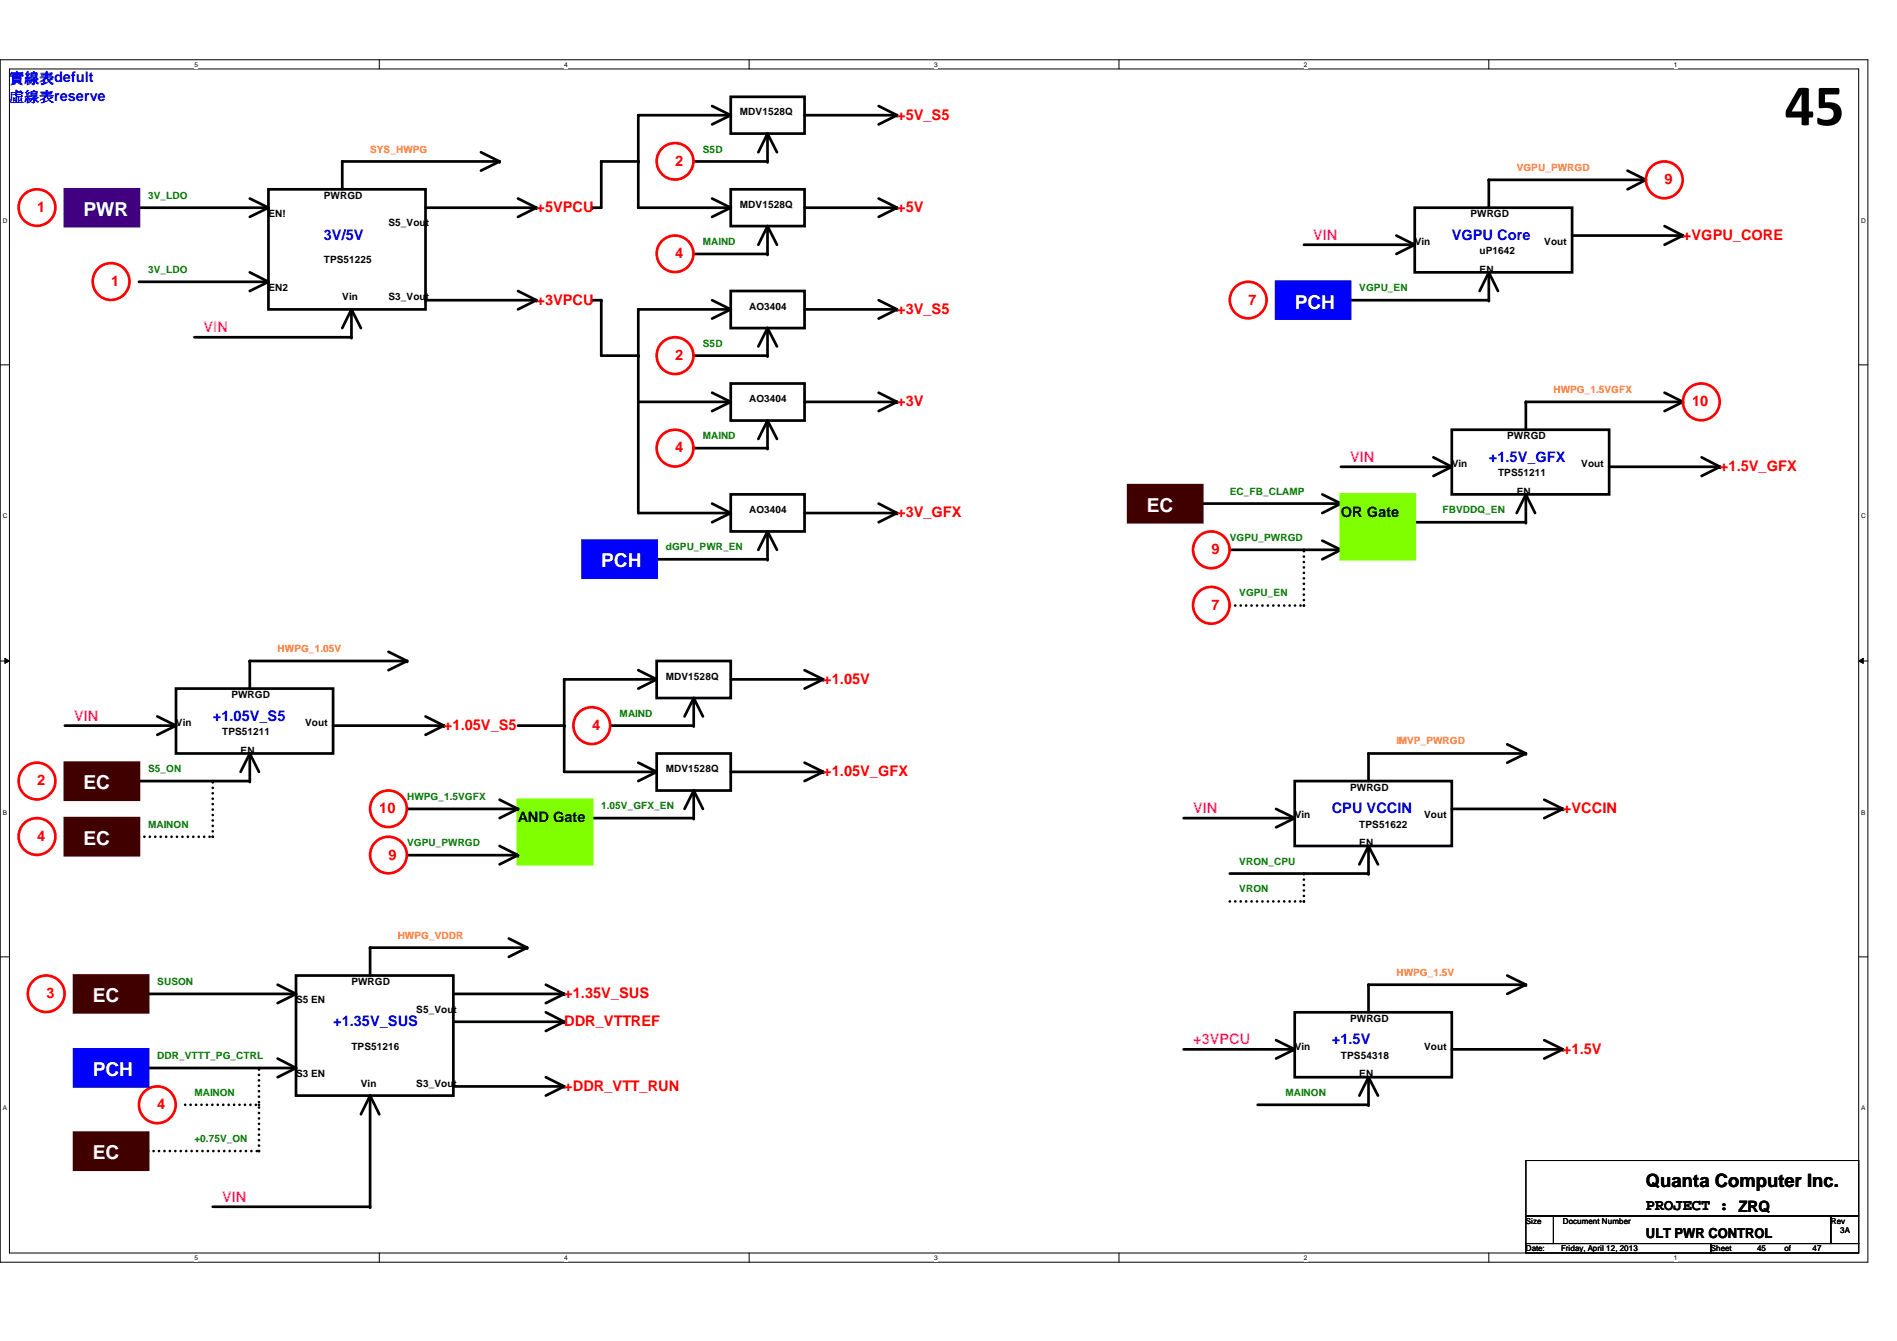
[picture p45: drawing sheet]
<svg xmlns="http://www.w3.org/2000/svg" width="297mm" height="210mm" viewBox="0 0 297 210" stroke-linecap="round" stroke-linejoin="round" font-family="sans-serif">
<defs><g id="words">
<text font-size="9.2" x="279.4" y="19.6">45</text>
<g font-size="3" fill="#fff">
<text x="13.1" y="33.8">PWR</text>
<text x="202.7" y="48.3">PCH</text>
<text x="179.6" y="80.1">EC</text>
<text x="94.1" y="88.8">PCH</text>
<text x="13.1" y="123.6">EC</text>
<text x="13.1" y="132.2">EC</text>
<text x="14.5" y="156.9">EC</text>
<text x="14.5" y="168.4">PCH</text>
<text x="14.5" y="181.5">EC</text>
</g>
<text font-size="2.9" x="257.7" y="185.8">Quanta Computer Inc.</text>
<text font-size="2.5" x="257.7" y="189.4">PROJECT : ZRQ</text>
<g font-size="2.3" fill="#00f">
<text x="1.5" y="13">實實實defult</text>
<text x="1.5" y="15.9">虛實實reserve</text>
<text x="50.7" y="37.5">3V/5V</text>
<text x="227.3" y="37.5">VGPU Core</text>
<text x="233.1" y="72.3">+1.5V_GFX</text>
<text x="33.3" y="112.8">+1.05V_S5</text>
<text x="208.5" y="127.3">CPU VCCIN</text>
<text x="52.2" y="160.6">+1.35V_SUS</text>
<text x="208.5" y="163.5">+1.5V</text>
</g>
<g font-size="2.3" fill="#f00">
<text x="140.5" y="18.7">+5V_S5</text>
<text x="105.7" y="26">2</text>
<text x="260.6" y="28.8">9</text>
<text x="5.8" y="33.2">1</text>
<text x="84" y="33.2">+5VPCU</text>
<text x="140.5" y="33.2">+5V</text>
<text x="105.7" y="40.4">4</text>
<text x="263.5" y="37.5">+VGPU_CORE</text>
<text x="17.4" y="44.7">1</text>
<text x="84" y="47.7">+3VPCU</text>
<text x="195.5" y="47.7">7</text>
<text x="140.5" y="49.1">+3V_S5</text>
<text x="105.7" y="56.3">2</text>
<text x="140.5" y="63.6">+3V</text>
<text x="265" y="63.6">10</text>
<text x="105.7" y="70.8">4</text>
<text x="269.3" y="73.7">+1.5V_GFX</text>
<text x="140.5" y="80.9">+3V_GFX</text>
<text x="189.7" y="86.7">9</text>
<text x="189.7" y="95.4">7</text>
<text x="128.9" y="107">+1.05V</text>
<text x="69.5" y="114.3">+1.05V_S5</text>
<text x="92.7" y="114.3">4</text>
<text x="5.8" y="122.9">2</text>
<text x="128.9" y="121.5">+1.05V_GFX</text>
<text x="5.8" y="131.6">4</text>
<text x="59.4" y="127.3">10</text>
<text x="244.7" y="127.3">+VCCIN</text>
<text x="60.8" y="134.5">9</text>
<text x="7.3" y="156.3">3</text>
<text x="88.3" y="156.3">+1.35V_SUS</text>
<text x="88.3" y="160.6">DDR_VTTREF</text>
<text x="244.7" y="164.9">+1.5V</text>
<text x="24.6" y="173.6">4</text>
<text x="88.3" y="170.7">+DDR_VTT_RUN</text>
</g>
<g font-size="2.3" fill="#f0f">
<text x="205.6" y="37.5">VIN</text>
<text x="31.9" y="52">VIN</text>
<text x="211.4" y="72.3">VIN</text>
<text x="11.6" y="112.8">VIN</text>
<text x="186.8" y="127.3">VIN</text>
<text x="186.8" y="163.5">+3VPCU</text>
<text x="34.8" y="188.1">VIN</text>
</g>
<g font-size="2.3">
<text x="210" y="80.9">OR Gate</text>
<text x="81.1" y="128.7">AND Gate</text>
</g>
<text font-size="2.2" x="257.7" y="193.8">ULT PWR CONTROL</text>
<g font-size="1.6" fill="#ff8000">
<text x="58" y="23.9">SYS_HWPG</text>
<text x="237.5" y="26.8">VGPU_PWRGD</text>
<text x="243.2" y="61.5">HWPG_1.5VGFX</text>
<text x="43.5" y="102">HWPG_1.05V</text>
<text x="218.6" y="116.5">IMVP_PWRGD</text>
<text x="62.3" y="146.9">HWPG_VDDR</text>
<text x="218.6" y="152.7">HWPG_1.5V</text>
</g>
<g font-size="1.6" fill="#008000">
<text x="110.1" y="23.9">S5D</text>
<text x="23.2" y="31.1">3V_LDO</text>
<text x="110.1" y="38.4">MAIND</text>
<text x="23.2" y="42.7">3V_LDO</text>
<text x="212.8" y="45.6">VGPU_EN</text>
<text x="110.1" y="54.3">S5D</text>
<text x="110.1" y="68.7">MAIND</text>
<text x="192.6" y="77.4">EC_FB_CLAMP</text>
<text x="225.9" y="80.3">FBVDDQ_EN</text>
<text x="104.3" y="86.1">dGPU_PWR_EN</text>
<text x="192.6" y="84.7">VGPU_PWRGD</text>
<text x="194.1" y="93.3">VGPU_EN</text>
<text x="97" y="112.2">MAIND</text>
<text x="23.2" y="120.9">S5_ON</text>
<text x="63.8" y="125.2">HWPG_1.5VGFX</text>
<text x="23.2" y="129.5">MAINON</text>
<text x="94.1" y="126.7">1.05V_GFX_EN</text>
<text x="63.8" y="132.5">VGPU_PWRGD</text>
<text x="194.1" y="135.3">VRON_CPU</text>
<text x="194.1" y="139.7">VRON</text>
<text x="24.6" y="154.2">SUSON</text>
<text x="24.6" y="165.7">DDR_VTTT_PG_CTRL</text>
<text x="30.4" y="171.5">MAINON</text>
<text x="201.3" y="171.5">MAINON</text>
<text x="30.4" y="178.8">+0.75V_ON</text>
</g>
<g font-size="1.6">
<text x="115.9" y="18.1">MDV1528Q</text>
<text x="42" y="34">EN!</text>
<text x="50.7" y="31.1">PWRGD</text>
<text x="60.8" y="35.4">S5_Vout</text>
<text x="115.9" y="32.6">MDV1528Q</text>
<text x="230.2" y="34">PWRGD</text>
<text x="50.7" y="41.2">TPS51225</text>
<text x="221.5" y="38.4">Vin</text>
<text x="231.7" y="39.8">uP1642</text>
<text x="241.8" y="38.4">Vout</text>
<text x="42" y="45.6">EN2</text>
<text x="53.6" y="47">Vin</text>
<text x="60.8" y="47">S3_Vout</text>
<text x="231.7" y="42.7">EN</text>
<text x="117.3" y="48.5">AO3404</text>
<text x="117.3" y="62.9">AO3404</text>
<text x="236" y="68.7">PWRGD</text>
<text x="227.3" y="73.1">Vin</text>
<text x="234.6" y="74.5">TPS51211</text>
<text x="237.5" y="77.4">EN</text>
<text x="247.6" y="73.1">Vout</text>
<text x="117.3" y="80.3">AO3404</text>
<text x="104.3" y="106.4">MDV1528Q</text>
<text x="27.6" y="113.6">Vin</text>
<text x="36.2" y="109.3">PWRGD</text>
<text x="47.8" y="113.6">Vout</text>
<text x="34.8" y="115.1">TPS51211</text>
<text x="37.7" y="118">EN</text>
<text x="104.3" y="120.9">MDV1528Q</text>
<text x="211.4" y="123.7">PWRGD</text>
<text x="202.7" y="128.1">Vin</text>
<text x="212.8" y="129.5">TPS51622</text>
<text x="223" y="128.1">Vout</text>
<text x="212.8" y="132.5">EN</text>
<text x="55" y="154.2">PWRGD</text>
<text x="46.4" y="157.1">S5 EN</text>
<text x="65.2" y="158.5">S5_Vout</text>
<text x="211.4" y="159.9">PWRGD</text>
<text x="55" y="164.3">TPS51216</text>
<text x="202.7" y="164.3">Vin</text>
<text x="210" y="165.7">TPS54318</text>
<text x="223" y="164.3">Vout</text>
<text x="46.4" y="168.7">S3 EN</text>
<text x="56.5" y="170.1">Vin</text>
<text x="65.2" y="170.1">S3_Vout</text>
<text x="212.8" y="168.7">EN</text>
</g>
<g font-size="1.3">
<text x="238.9" y="191.5">Size</text>
<text x="244.7" y="191.5">Document Number</text>
<text x="286.7" y="191.5">Rev</text>
<text x="238.9" y="195.8">Date:</text>
<text x="244.4" y="195.8">Friday, April 12, 2013</text>
<text x="267.9" y="195.8">Sheet</text>
<text x="275.1" y="195.8">45</text>
<text x="279.4" y="195.8">of</text>
<text x="283.8" y="195.8">47</text>
<text x="288.2" y="193">3A</text>
</g>
<g font-size="1">
<text x="30.4" y="10.4">5</text>
<text x="88.3" y="10.4">4</text>
<text x="146.3" y="10.4">3</text>
<text x="204.2" y="10.4">2</text>
<text x="262.1" y="10.4">1</text>
<text x=".4" y="34.8">D</text>
<text x="291.4" y="34.8">D</text>
<text x=".4" y="81.2">C</text>
<text x="291.4" y="81.2">C</text>
<text x=".4" y="127.5">B</text>
<text x="291.4" y="127.5">B</text>
<text x=".4" y="173.8">A</text>
<text x="291.4" y="173.8">A</text>
<text x="30.4" y="197.2">5</text>
<text x="88.3" y="197.2">4</text>
<text x="146.3" y="197.2">3</text>
<text x="204.2" y="197.2">2</text>
<text x="262.1" y="197.2">1</text>
</g>
</g></defs>
<path d="M0 9.4h292.5v188.2h-292.5zM1.5 10.8h289.5v185.3h-289.5z" fill="none" stroke="#000" stroke-width=".16"/>
<g fill="#fff">
<path d="M30.4 9.5h.6v1.2h-.6z"/>
<path d="M30.4 196.3h.6v1.1h-.6z"/>
</g>
<path d="M59.4 9.4v1.4M59.4 196.1v1.5" fill="none" stroke="#000" stroke-width=".16"/>
<g fill="#fff">
<path d="M88.3 9.5h.6v1.2h-.6z"/>
<path d="M88.3 196.3h.6v1.1h-.6z"/>
</g>
<path d="M117.3 9.4v1.4M117.3 196.1v1.5" fill="none" stroke="#000" stroke-width=".16"/>
<g fill="#fff">
<path d="M146.3 9.5h.5v1.2h-.5z"/>
<path d="M146.3 196.3h.5v1.1h-.5z"/>
</g>
<path d="M175.2 9.4v1.4M175.2 196.1v1.5" fill="none" stroke="#000" stroke-width=".16"/>
<g fill="#fff">
<path d="M204.2 9.5h.5v1.2h-.5z"/>
<path d="M204.2 196.3h.5v1.1h-.5z"/>
</g>
<path d="M233.1 9.4v1.4M233.1 196.1v1.5" fill="none" stroke="#000" stroke-width=".16"/>
<g fill="#fff">
<path d="M262.1 9.5h.5v1.2h-.5z"/>
<path d="M262.1 196.3h.5v1.1h-.5z"/>
<path d="M.4 34h.7v1.1h-.7z"/>
<path d="M291.4 34h.7v1.1h-.7z"/>
<path d="M.4 80.3h.7v1.1h-.7z"/>
<path d="M291.4 80.3h.7v1.1h-.7z"/>
</g>
<path d="M0 57.1h1.5M291 57.1h1.5" fill="none" stroke="#000" stroke-width=".16"/>
<g fill="#fff">
<path d="M.4 126.6h.7v1.2h-.7z"/>
<path d="M291.4 126.6h.7v1.2h-.7z"/>
</g>
<path d="M0 103.5h1.5M.8 103l.7 .5-.7 .3zM291 103.5l.8-.5v.8zM291 103.5h1.5" fill="none" stroke="#000" stroke-width=".16"/>
<path d="M.8 103l.7 .5-.7 .3zM291 103.5l.8-.5v.8z" fill="#000"/>
<g fill="#fff">
<path d="M.4 172.9h.7v1.2h-.7z"/>
<path d="M291.4 172.9h.7v1.2h-.7z"/>
</g>
<path d="M0 149.8h1.5M291 149.8h1.5" fill="none" stroke="#000" stroke-width=".16"/>
<g fill="none" stroke="#000" stroke-width=".42">
<path d="M111.5 16.6l2.9 1.4-2.9 1.5M114.4 15.2h11.6v5.7h-11.6zM114.4 18h-14.5v14.5h14.5M126 18h14.5M137.6 16.6l2.9 1.4-2.9 1.5M21.8 32.5h20.2M39.1 31.1l2.9 1.4-2.9 1.5M42 29.6h24.6v18.8h-24.6zM66.6 32.5h17.4M75.3 23.8l2.9 1.5-2.9 1.4M78.2 25.3h-24.6v4.3M81.1 31.1l2.9 1.4-2.9 1.5"/>
<path d="M99.9 25.3h-5.8v7.2h-1.4M111.5 31.1l2.9 1.4-2.9 1.5M114.4 29.6h11.6v5.8h-11.6zM118.7 23.8l1.5-2.9 1.5 2.9M118.7 38.3l1.5-2.9 1.5 2.9M120.2 20.9v4.4h-11.6M120.2 35.4v4.4h-11.6M126 32.5h14.5M137.6 31.1l2.9 1.4-2.9 1.5M204.2 38.3h17.3M218.6 36.9l2.9 1.4-2.9 1.5M221.5 32.5h24.7v10.1h-24.7z"/>
<path d="M246.2 36.9h17.3M254.8 26.7l2.9 1.5-2.9 1.4M257.7 28.2h-24.6v4.3M260.6 35.4l2.9 1.5-2.9 1.4M21.8 44.1h20.2M39.1 42.6l2.9 1.5-2.9 1.5M53.6 51.4l1.4-3 1.5 3M55 48.4v4.4h-24.6M66.6 47h17.4M81.1 45.6l2.9 1.4-2.9 1.4M92.7 47h1.4v8.7h5.8M111.5 47l2.9 1.4-2.9 1.5"/>
<path d="M114.4 45.6h11.6v5.8h-11.6zM114.4 48.4h-14.5v31.9h14.5M118.7 54.2l1.5-2.8 1.5 2.8M120.2 51.4v4.3h-11.6M126 48.4h14.5M137.6 47l2.9 1.4-2.9 1.5M231.7 45.6l1.4-3 1.5 3M233.1 42.6v4.4h-21.7M99.9 62.9h14.5M111.5 61.5l2.9 1.4-2.9 1.4M111.5 78.8l2.9 1.5-2.9 1.4M114.4 60h11.6v5.8h-11.6z"/>
<path d="M114.4 77.4h11.6v5.8h-11.6zM118.7 68.7l1.5-2.9 1.5 2.9M120.2 65.8v4.3h-11.6M126 62.9h14.5M137.6 61.5l2.9 1.4-2.9 1.4M137.6 78.8l2.9 1.5-2.9 1.4M210 73.1h17.3M224.4 71.6l2.9 1.5-2.9 1.4M227.3 67.3h24.7v10.1h-24.7zM238.9 77.4v4.3h-17.4M252 73.1h17.3M260.6 61.5l2.9 1.4-2.9 1.4"/>
<path d="M263.5 62.9h-24.6v4.4M266.4 71.6l2.9 1.5-2.9 1.4M118.7 86.1l1.5-2.9 1.5 2.9M120.2 83.2v4.3h-17.4M126 80.3h14.5M237.5 80.3l1.4-2.9 1.5 2.9M10.2 113.6h17.4M24.6 112.1l3 1.5-3 1.4M27.6 107.8h24.6v10.1h-24.6zM39.1 117.9v4.4h-17.3M52.2 113.6h17.3M60.8 102l3 1.5-3 1.4"/>
<path d="M63.8 103.5h-24.7v4.3M66.6 112.1l2.9 1.5-2.9 1.4M81.1 113.6h7.2M99.9 104.9l2.9 1.4-2.9 1.5M99.9 119.4l2.9 1.4-2.9 1.5M102.8 103.5h11.6v5.8h-11.6zM102.8 117.9h11.6v5.8h-11.6zM102.8 106.3h-14.5v14.5h14.5M107.2 112.1l1.4-2.8 1.5 2.8M108.6 109.3v4.3h-13M114.4 106.3h14.5M126 104.9l2.9 1.4-2.9 1.5"/>
<path d="M126 119.4l2.9 1.4-2.9 1.5M236 116.5l2.9 1.4-2.9 1.5M238.9 117.9h-24.6v4.4M37.7 120.8l1.4-2.9 1.5 2.9M107.2 126.6l1.4-2.9 1.5 2.9M108.6 123.7v4.4h-15.9M114.4 120.8h14.5M185.3 128.1h17.4M199.8 126.6l2.9 1.5-2.9 1.4M202.7 122.3h24.6v10.1h-24.6zM212.8 135.3l1.5-2.9 1.5 2.9M214.3 132.4v4.3h-21.7"/>
<path d="M227.3 126.6h17.4M241.8 125.2l2.9 1.4-2.9 1.5M23.2 155.6h23.2M43.5 154.1l2.9 1.5-2.9 1.4M46.4 152.7h24.6v18.8h-24.6zM71 155.6h17.3M71 159.9h17.3M79.7 146.9l2.8 1.4-2.8 1.5M82.5 148.3h-24.5v4.4M85.5 154.1l2.8 1.5-2.8 1.4M85.5 158.5l2.8 1.4-2.8 1.5M202.7 158.5h24.6v10.1h-24.6z"/>
<path d="M236 152.7l2.9 1.4-2.9 1.5M238.9 154.1h-24.6v4.4M23.2 167.2h23.2M43.5 165.7l2.9 1.5-2.9 1.4M56.5 174.4l1.5-2.9 1.4 2.9M58 171.5v17.4M71 170.1h17.3M85.5 168.6l2.8 1.5-2.8 1.4M185.3 164.3h17.4M199.8 162.8l2.9 1.5-2.9 1.4M212.8 171.5l1.5-2.9 1.5 2.9M214.3 168.6v4.3h-17.4"/>
<path d="M227.3 164.3h17.4M241.8 162.8l2.9 1.5-2.9 1.4"/>
</g>
<g fill="#000">
<circle cx="99.9" cy="18" r=".21"/>
<circle cx="114.4" cy="18" r=".21"/>
<circle cx="140.5" cy="18" r=".21"/>
<circle cx="42" cy="32.5" r=".21"/>
<circle cx="53.6" cy="25.3" r=".21"/>
<circle cx="78.2" cy="25.3" r=".21"/>
<circle cx="84" cy="32.5" r=".21"/>
<circle cx="92.7" cy="32.5" r=".21"/>
<circle cx="94.1" cy="25.3" r=".21"/>
<circle cx="99.9" cy="25.3" r=".21"/>
<circle cx="114.4" cy="32.5" r=".21"/>
<circle cx="120.2" cy="35.4" r=".21"/>
<circle cx="120.2" cy="20.9" r=".21"/>
<circle cx="120.2" cy="39.8" r=".21"/>
<circle cx="120.2" cy="25.3" r=".21"/>
<circle cx="140.5" cy="32.5" r=".21"/>
<circle cx="221.5" cy="38.3" r=".21"/>
<circle cx="233.1" cy="28.2" r=".21"/>
<circle cx="257.7" cy="28.2" r=".21"/>
<circle cx="263.5" cy="36.9" r=".21"/>
<circle cx="42" cy="44.1" r=".21"/>
<circle cx="55" cy="52.8" r=".21"/>
<circle cx="55" cy="48.4" r=".21"/>
<circle cx="84" cy="47" r=".21"/>
<circle cx="92.7" cy="47" r=".21"/>
<circle cx="94.1" cy="47" r=".21"/>
<circle cx="99.9" cy="48.4" r=".21"/>
<circle cx="99.9" cy="55.7" r=".21"/>
<circle cx="114.4" cy="48.4" r=".21"/>
<circle cx="120.2" cy="55.7" r=".21"/>
<circle cx="120.2" cy="51.4" r=".21"/>
<circle cx="140.5" cy="48.4" r=".21"/>
<circle cx="233.1" cy="47" r=".21"/>
<circle cx="233.1" cy="42.6" r=".21"/>
<circle cx="114.4" cy="62.9" r=".21"/>
<circle cx="120.2" cy="70.1" r=".21"/>
<circle cx="120.2" cy="65.8" r=".21"/>
<circle cx="140.5" cy="62.9" r=".21"/>
<circle cx="227.3" cy="73.1" r=".21"/>
<circle cx="238.9" cy="62.9" r=".21"/>
<circle cx="238.9" cy="77.4" r=".21"/>
<circle cx="263.5" cy="62.9" r=".21"/>
<circle cx="269.3" cy="73.1" r=".21"/>
<circle cx="114.4" cy="80.3" r=".21"/>
<circle cx="120.2" cy="83.2" r=".21"/>
<circle cx="120.2" cy="87.5" r=".21"/>
<circle cx="140.5" cy="80.3" r=".21"/>
<circle cx="238.9" cy="81.7" r=".21"/>
<circle cx="27.6" cy="113.6" r=".21"/>
<circle cx="39.1" cy="103.5" r=".21"/>
<circle cx="39.1" cy="117.9" r=".21"/>
<circle cx="63.8" cy="103.5" r=".21"/>
<circle cx="69.5" cy="113.6" r=".21"/>
<circle cx="88.3" cy="106.3" r=".21"/>
<circle cx="88.3" cy="113.6" r=".21"/>
<circle cx="102.8" cy="106.3" r=".21"/>
<circle cx="108.6" cy="109.3" r=".21"/>
<circle cx="108.6" cy="113.6" r=".21"/>
<circle cx="128.9" cy="106.3" r=".21"/>
<circle cx="214.3" cy="117.9" r=".21"/>
<circle cx="238.9" cy="117.9" r=".21"/>
<circle cx="39.1" cy="122.3" r=".21"/>
<circle cx="102.8" cy="120.8" r=".21"/>
<circle cx="108.6" cy="128.1" r=".21"/>
<circle cx="108.6" cy="123.7" r=".21"/>
<circle cx="128.9" cy="120.8" r=".21"/>
<circle cx="202.7" cy="128.1" r=".21"/>
<circle cx="214.3" cy="136.7" r=".21"/>
<circle cx="214.3" cy="132.4" r=".21"/>
<circle cx="244.7" cy="126.6" r=".21"/>
<circle cx="46.4" cy="155.6" r=".21"/>
<circle cx="58" cy="148.3" r=".21"/>
<circle cx="82.5" cy="148.3" r=".21"/>
<circle cx="88.3" cy="155.6" r=".21"/>
<circle cx="88.3" cy="159.9" r=".21"/>
<circle cx="214.3" cy="154.1" r=".21"/>
<circle cx="238.9" cy="154.1" r=".21"/>
<circle cx="46.4" cy="167.2" r=".21"/>
<circle cx="58" cy="171.5" r=".21"/>
<circle cx="88.3" cy="170.1" r=".21"/>
<circle cx="202.7" cy="164.3" r=".21"/>
<circle cx="214.3" cy="168.6" r=".21"/>
<circle cx="214.3" cy="172.9" r=".21"/>
<circle cx="244.7" cy="164.3" r=".21"/>
</g>
<path d="M21.8 131h11.5M33.3 131v-8.7M192.6 141.1h11.6M204.2 141.1v-4.4M29 172.9h11.6M23.2 180.2h17.4M40.6 180.2v-13" fill="none" stroke="#000" stroke-width=".42" stroke-dasharray="0 .8"/>
<g fill="#000" stroke-dasharray="0 .8">
<circle cx="33.3" cy="122.3" r=".21"/>
<circle cx="33.3" cy="131" r=".21"/>
<circle cx="204.2" cy="136.7" r=".21"/>
<circle cx="204.2" cy="141.1" r=".21"/>
<circle cx="40.6" cy="167.2" r=".21"/>
<circle cx="40.6" cy="172.9" r=".21"/>
<circle cx="40.6" cy="180.2" r=".21"/>
</g>
<path d="M91.2 84.6h11.6v5.8h-11.6z" fill-rule="evenodd" fill="#00f"/>
<path d="M91.2 84.6h11.6v5.8h-11.6z" fill="none" stroke="#00f" stroke-width=".42"/>
<path d="M81.1 125.2h11.6v10.1h-11.6z" fill-rule="evenodd" fill="#80ff00"/>
<path d="M81.1 125.2h11.6v10.1h-11.6z" fill="none" stroke="#80ff00" stroke-width=".42"/>
<path d="M188.3 78.8h21.7M207 77.4l3 1.4-3 1.5M192.6 86.1h17.4M207 84.6l3 1.5-3 1.4M63.8 126.6h17.3M63.8 133.9h17.3M78.2 125.2l2.9 1.4-2.9 1.5M78.2 132.4l2.9 1.5-2.9 1.4" fill="none" stroke="#000" stroke-width=".42"/>
<g fill="#000">
<circle cx="210" cy="78.8" r=".21"/>
<circle cx="210" cy="86.1" r=".21"/>
<circle cx="81.1" cy="133.9" r=".21"/>
<circle cx="81.1" cy="126.6" r=".21"/>
</g>
<g fill="none" stroke="#f00" stroke-width=".42">
<circle cx="260.6" cy="28.1" r="2.88"/>
<circle cx="266.4" cy="62.9" r="2.88"/>
<circle cx="189.7" cy="86.1" r="2.87"/>
<circle cx="60.8" cy="126.6" r="2.87"/>
<circle cx="60.8" cy="133.8" r="2.87"/>
</g>
<path d="M210 77.4h11.5v10.1h-11.5z" fill-rule="evenodd" fill="#80ff00"/>
<path d="M210 77.4h11.5v10.1h-11.5z" fill="none" stroke="#80ff00" stroke-width=".42"/>
<path d="M192.6 94.8h11.6M204.2 94.8v-8.7" fill="none" stroke="#000" stroke-width=".42" stroke-dasharray="0 .8"/>
<g fill="#000" stroke-dasharray="0 .8">
<circle cx="204.2" cy="86.1" r=".21"/>
<circle cx="204.2" cy="94.8" r=".21"/>
</g>
<path d="M176.7 75.9h11.6v5.8h-11.6z" fill-rule="evenodd" fill="#400000"/>
<path d="M176.7 75.9h11.6v5.8h-11.6z" fill="none" stroke="#400000" stroke-width=".42"/>
<path d="M199.8 44.1h11.6v5.8h-11.6z" fill-rule="evenodd" fill="#00f"/>
<path d="M199.8 44.1h11.6v5.8h-11.6z" fill="none" stroke="#00f" stroke-width=".42"/>
<g fill="none" stroke="#f00" stroke-width=".42">
<circle cx="195.5" cy="47" r="2.87"/>
<circle cx="189.7" cy="94.7" r="2.87"/>
</g>
<path d="M10.2 29.6h11.6v5.8h-11.6z" fill-rule="evenodd" fill="#400080"/>
<path d="M10.2 29.6h11.6v5.8h-11.6z" fill="none" stroke="#400080" stroke-width=".42"/>
<circle cx="5.8" cy="32.5" r="2.87" fill="none" stroke="#f00" stroke-width=".42"/>
<path d="M10.2 119.4h11.6v5.8h-11.6z" fill-rule="evenodd" fill="#400000"/>
<path d="M10.2 119.4h11.6v5.8h-11.6z" fill="none" stroke="#400000" stroke-width=".42"/>
<g fill="none" stroke="#f00" stroke-width=".42">
<circle cx="17.4" cy="44.1" r="2.88"/>
<circle cx="5.8" cy="122.3" r="2.88"/>
</g>
<path d="M10.2 128.1h11.6v5.8h-11.6z" fill-rule="evenodd" fill="#400000"/>
<path d="M10.2 128.1h11.6v5.8h-11.6z" fill="none" stroke="#400000" stroke-width=".42"/>
<circle cx="5.8" cy="130.9" r="2.88" fill="none" stroke="#f00" stroke-width=".42"/>
<path d="M11.6 152.7h11.6v5.8h-11.6z" fill-rule="evenodd" fill="#400000"/>
<path d="M11.6 152.7h11.6v5.8h-11.6z" fill="none" stroke="#400000" stroke-width=".42"/>
<g fill="none" stroke="#f00" stroke-width=".42">
<circle cx="7.2" cy="155.6" r="2.87"/>
<circle cx="24.6" cy="172.9" r="2.88"/>
</g>
<path d="M11.6 164.3h11.6v5.8h-11.6z" fill-rule="evenodd" fill="#00f"/>
<path d="M11.6 164.3h11.6v5.8h-11.6z" fill="none" stroke="#00f" stroke-width=".42"/>
<path d="M11.6 177.3h11.6v5.8h-11.6z" fill-rule="evenodd" fill="#400000"/>
<path d="M11.6 177.3h11.6v5.8h-11.6z" fill="none" stroke="#400000" stroke-width=".42"/>
<path d="M33.3 188.9h24.7" fill="none" stroke="#000" stroke-width=".42"/>
<circle cx="58" cy="188.9" r=".21" fill="#000"/>
<g fill="none" stroke="#f00" stroke-width=".42">
<circle cx="105.7" cy="39.7" r="2.87"/>
<circle cx="105.7" cy="25.2" r="2.87"/>
<circle cx="105.7" cy="55.7" r="2.88"/>
<circle cx="105.7" cy="70.1" r="2.88"/>
<circle cx="92.7" cy="113.6" r="2.88"/>
</g>
<path d="M238.9 181.7h52.1v8.6h-52.1zM238.9 190.3h4.3v4.3h-4.3zM238.9 194.6h29v1.5h-29zM243.2 190.3h43.5v4.3h-43.5zM267.9 194.6h23.1v1.5h-23.1zM286.7 190.3h4.3v4.3h-4.3z" fill="none" stroke="#000" stroke-width=".16"/>
<use href="#words"/>
</svg>
